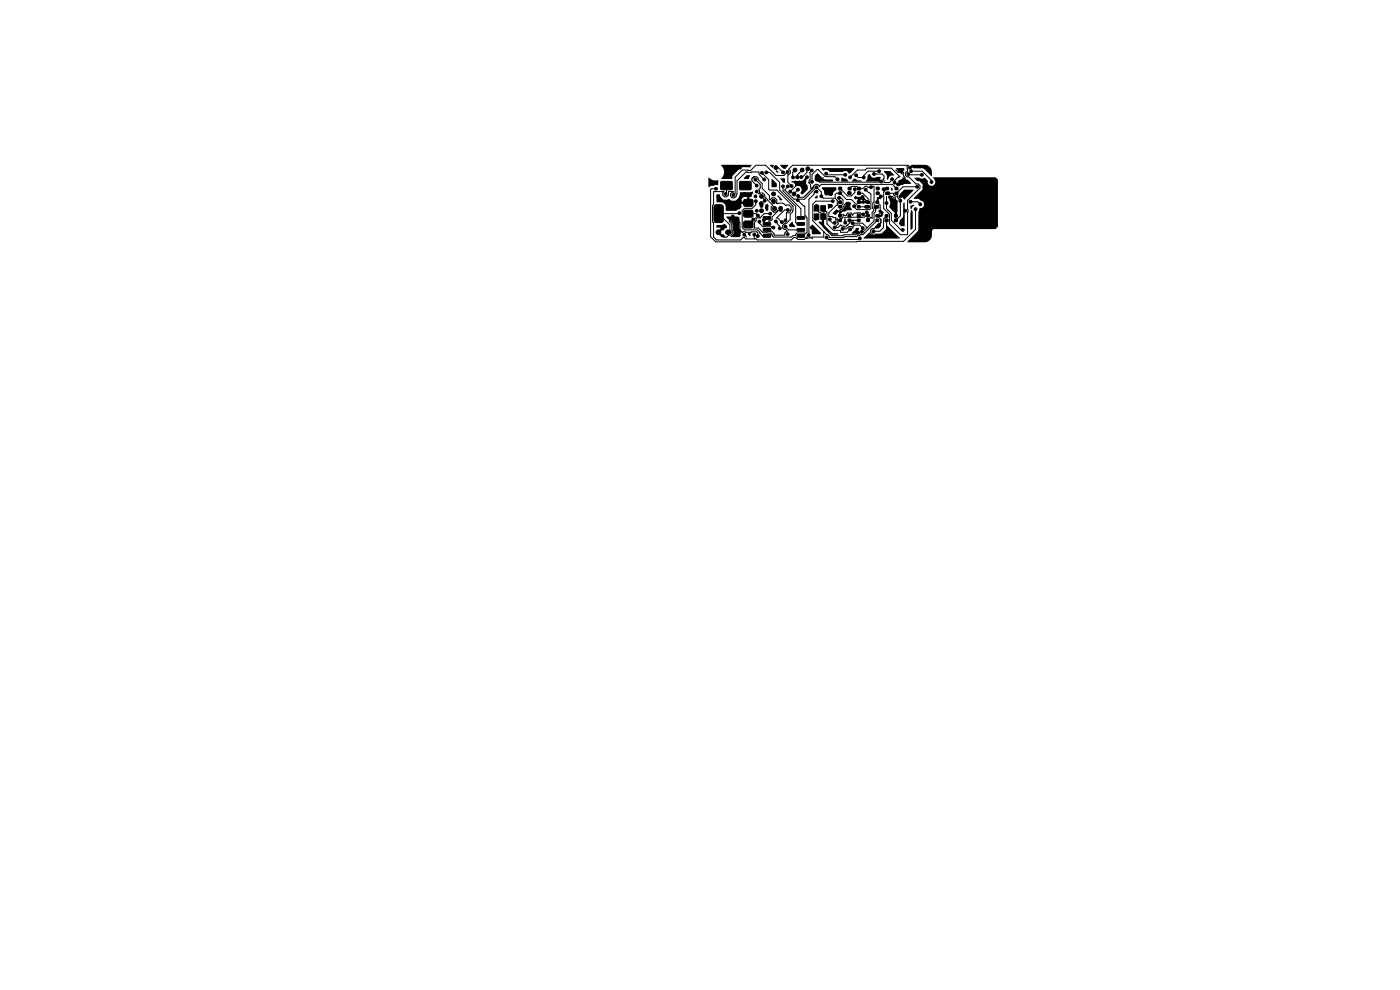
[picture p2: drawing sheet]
<svg xmlns="http://www.w3.org/2000/svg" width="297mm" height="210mm" viewBox="0 0 297 210" stroke-linecap="round" stroke-linejoin="round" font-family="sans-serif">
<g fill="#000" stroke="#000" stroke-width=".21">
<path d="M151.6 43.6l.2-.2h1.1l.5 .3v3l-.2 .5h-1.4l-.3-.2-.1-3.1zM152.9 38.5h2.4v1.7h-2.4zM156.9 38.5h2.4v1.7h-2.4zM157.8 42.4l.3-.1h1.5l.1 .4v.9l-.3 .2-1.5-.1-.1-.3zM157.8 44.7l.3-.1h1.5l.1 .4v.9l-.3 .2-1.5-.1-.1-.3zM157.8 47l.3-.1h1.5l.1 .4v.9l-.3 .2-1.5-.1-.1-.3zM161.9 49.8l1.5-.1 .1 .5-1.5 .1zM161.9 48.5h1.5l.1 .5-1.5 .1zM161.9 47.2h1.5l.1 .5-1.5 .1zM161.9 46l1.5-.1 .1 .5-1.5 .1zM169.1 46l1.5-.1 .1 .5-1.5 .1zM169.1 47.2h1.5l.1 .5-1.5 .1z"/>
<path d="M169.1 48.5h1.5l.1 .5-1.5 .1zM169.1 49.8l1.5-.1 .1 .5-1.5 .1zM172.7 45.4h1v1.1h-1zM172.7 43.6h1v1.2h-1zM174.1 43.6h1v1.2h-1zM174.1 45.4h1v1.1h-1zM178 43.6h.5v.5h-.5zM178 42.7h.5v.4h-.5zM178 46.5h.5v.5h-.5zM178 45.5h.5v.5h-.5zM178 40.7h.5v.5h-.5zM178 39.8h.5v.5h-.5z"/>
<path d="M179.9 46.5h.6v.5h-.6zM179.9 45.5h.6v.5h-.6zM180 40.7h.5v.5h-.5zM180 39.8h.5v.5h-.5zM181.9 46.5h.5v.5h-.5zM181.9 45.5h.5v.5h-.5zM181.9 43.6h.5v.5h-.5zM181.9 42.7h.5v.4h-.5zM181.9 40.7h.6v.5h-.6zM181.9 39.8h.6v.5h-.6zM183.9 46.5h.5v.5h-.5zM183.9 45.5h.5v.5h-.5z"/>
<path d="M183.9 43.6h.5v.5h-.5zM183.9 42.7h.5v.4h-.5zM185.8 46.5h.6v.5h-.6zM185.8 45.5h.6v.5h-.6zM185.8 43.6h.6v.5h-.6zM185.8 42.7h.6v.4h-.6zM185.9 40.8h.6v.4h-.6zM185.9 39.8h.6v.4h-.6zM187.8 46.5h.6v.5h-.6zM187.8 45.5h.6v.5h-.6zM187.9 40.8h.6v.4h-.6zM187.9 39.8h.6v.4h-.6z"/>
<path d="M189.8 46.5h.5v.5h-.5zM189.8 45.5h.5v.5h-.5zM189.9 40.8h.6v.4h-.6zM189.9 39.8h.6v.4h-.6z"/>
<circle cx="157" cy="35.6" r=".3"/>
<circle cx="158.2" cy="39.5" r=".3"/>
<circle cx="160.3" cy="38.1" r=".3"/>
<circle cx="160.5" cy="39.4" r=".3"/>
<circle cx="161.6" cy="36.7" r=".3"/>
<circle cx="162.1" cy="38.1" r=".3"/>
<circle cx="162.6" cy="36.6" r=".3"/>
<circle cx="164.6" cy="35.6" r=".4"/>
<circle cx="166.1" cy="39.5" r=".3"/>
<circle cx="166.1" cy="36.6" r=".3"/>
<circle cx="167.1" cy="36.5" r=".3"/>
<circle cx="167.1" cy="39.5" r=".3"/>
<circle cx="167.9" cy="39.5" r=".3"/>
<circle cx="168.2" cy="37.6" r=".3"/>
<circle cx="168.7" cy="36.1" r=".4"/>
<circle cx="169.2" cy="37.6" r=".3"/>
<circle cx="170" cy="37.6" r=".3"/>
<circle cx="170.2" cy="36.1" r=".4"/>
<circle cx="171.2" cy="37.6" r=".3"/>
<circle cx="171.4" cy="35.8" r=".4"/>
<circle cx="172.2" cy="36.2" r=".3"/>
<circle cx="172.3" cy="38.6" r=".3"/>
<circle cx="173.2" cy="38" r=".3"/>
<circle cx="173.2" cy="39.7" r=".3"/>
<circle cx="175.3" cy="36.8" r=".3"/>
<circle cx="177.7" cy="38" r=".3"/>
<circle cx="179.3" cy="37.1" r=".3"/>
<circle cx="180.3" cy="37.6" r=".3"/>
<circle cx="181.6" cy="37.2" r=".3"/>
<circle cx="183.2" cy="37.7" r=".3"/>
<circle cx="184.8" cy="39.7" r=".3"/>
<circle cx="185.4" cy="36.9" r=".3"/>
<circle cx="186.2" cy="40" r=".3"/>
<circle cx="186.5" cy="36.3" r=".3"/>
<circle cx="186.9" cy="38.5" r=".3"/>
<circle cx="189.3" cy="38" r=".3"/>
<circle cx="189.8" cy="38.7" r=".3"/>
<circle cx="190.5" cy="39.1" r=".3"/>
<circle cx="191" cy="36.1" r=".3"/>
<circle cx="192.7" cy="36.9" r=".3"/>
<circle cx="193" cy="35.6" r=".3"/>
<circle cx="193.3" cy="36.3" r=".3"/>
<circle cx="194.6" cy="39.6" r=".3"/>
<circle cx="195.6" cy="37.1" r=".3"/>
<circle cx="196.1" cy="39.6" r=".3"/>
<circle cx="197.6" cy="38.6" r=".3"/>
<circle cx="151.9" cy="40" r=".3"/>
<circle cx="152.4" cy="49.3" r=".5"/>
<circle cx="152.4" cy="49.3" r=".3"/>
<circle cx="152.4" cy="41.7" r=".3"/>
<circle cx="153.9" cy="41.1" r=".3"/>
<circle cx="154.4" cy="49.3" r=".5"/>
<circle cx="154.8" cy="49.3" r=".3"/>
<circle cx="155.4" cy="45.9" r=".3"/>
<circle cx="155.6" cy="41.4" r=".3"/>
<circle cx="156.5" cy="46.7" r=".3"/>
<circle cx="156.5" cy="48.8" r=".3"/>
<circle cx="156.8" cy="45.2" r=".3"/>
<circle cx="157" cy="42.7" r=".3"/>
<circle cx="157.9" cy="49.8" r=".3"/>
<circle cx="158" cy="41.1" r=".3"/>
<circle cx="158.7" cy="43" r=".3"/>
<circle cx="158.8" cy="47.6" r=".3"/>
<circle cx="158.8" cy="45.3" r=".3"/>
<circle cx="159.8" cy="46.6" r=".3"/>
<circle cx="160" cy="49.8" r=".3"/>
<circle cx="160.3" cy="41.7" r=".3"/>
<circle cx="160.3" cy="42.7" r=".3"/>
<circle cx="160.5" cy="40.6" r=".3"/>
<circle cx="160.5" cy="44.7" r=".3"/>
<circle cx="160.8" cy="50.1" r=".3"/>
<circle cx="160.8" cy="45.7" r=".3"/>
<circle cx="161.1" cy="47" r=".3"/>
<circle cx="161.5" cy="43.2" r=".4"/>
<circle cx="161.5" cy="44.7" r=".4"/>
<circle cx="161.5" cy="41.7" r=".4"/>
<circle cx="161.5" cy="44.7" r=".3"/>
<circle cx="161.5" cy="43.7" r=".3"/>
<circle cx="162.1" cy="46.7" r=".3"/>
<circle cx="162.2" cy="42.6" r=".3"/>
<circle cx="163.4" cy="45.3" r=".3"/>
<circle cx="164.1" cy="41.1" r=".4"/>
<circle cx="164.1" cy="42.7" r=".4"/>
<circle cx="164.1" cy="48.3" r=".3"/>
<circle cx="164.1" cy="42.9" r=".3"/>
<circle cx="164.2" cy="41.1" r=".3"/>
<circle cx="164.3" cy="44.2" r=".4"/>
<circle cx="164.4" cy="44.4" r=".3"/>
<circle cx="164.6" cy="47" r=".3"/>
<circle cx="165.4" cy="48.4" r=".3"/>
<circle cx="165.6" cy="44.2" r=".4"/>
<circle cx="165.6" cy="44.5" r=".3"/>
<circle cx="165.9" cy="47.1" r=".3"/>
<circle cx="166.6" cy="46.7" r=".3"/>
<circle cx="166.6" cy="48.1" r=".3"/>
<circle cx="167.1" cy="49.7" r=".3"/>
<circle cx="167.1" cy="44.5" r=".3"/>
<circle cx="167.6" cy="40.6" r=".3"/>
<circle cx="168.4" cy="41.1" r=".4"/>
<circle cx="169.2" cy="42.5" r=".3"/>
<circle cx="169.3" cy="40.2" r=".3"/>
<circle cx="169.3" cy="41.6" r=".3"/>
<circle cx="169.9" cy="50" r=".3"/>
<circle cx="171.5" cy="49.9" r=".3"/>
<circle cx="172.2" cy="48.3" r=".3"/>
<circle cx="172.7" cy="49.3" r=".3"/>
<circle cx="173" cy="46.4" r=".3"/>
<circle cx="173.2" cy="43.7" r=".3"/>
<circle cx="173.2" cy="40.6" r=".3"/>
<circle cx="174.2" cy="41.6" r=".3"/>
<circle cx="174.6" cy="45.6" r=".3"/>
<circle cx="174.8" cy="44.7" r=".3"/>
<circle cx="175.4" cy="50.4" r=".3"/>
<circle cx="176" cy="46.5" r=".3"/>
<circle cx="176.3" cy="43.7" r=".3"/>
<circle cx="176.3" cy="41.1" r=".3"/>
<circle cx="176.7" cy="42.7" r=".3"/>
<circle cx="177.1" cy="48.3" r=".3"/>
<circle cx="177.1" cy="47.3" r=".3"/>
<circle cx="178" cy="42" r=".3"/>
<circle cx="178.2" cy="42.9" r=".3"/>
<circle cx="178.2" cy="45.7" r=".3"/>
<circle cx="178.2" cy="40" r=".3"/>
<circle cx="178.8" cy="48.6" r=".3"/>
<circle cx="179.3" cy="47.2" r=".3"/>
<circle cx="180.1" cy="40.9" r=".3"/>
<circle cx="180.3" cy="48.7" r=".3"/>
<circle cx="180.9" cy="47.3" r=".3"/>
<circle cx="181.2" cy="43.7" r=".3"/>
<circle cx="181.4" cy="40.1" r=".3"/>
<circle cx="182" cy="49.4" r=".3"/>
<circle cx="182.2" cy="45.8" r=".3"/>
<circle cx="182.2" cy="41" r=".3"/>
<circle cx="182.4" cy="42.2" r=".3"/>
<circle cx="182.4" cy="50.6" r=".3"/>
<circle cx="182.8" cy="49.2" r=".3"/>
<circle cx="183" cy="41.8" r=".3"/>
<circle cx="183" cy="48.4" r=".3"/>
<circle cx="183.1" cy="45.5" r=".3"/>
<circle cx="183.6" cy="40.2" r=".3"/>
<circle cx="183.7" cy="43.9" r=".3"/>
<circle cx="183.9" cy="45.1" r=".3"/>
<circle cx="184" cy="42.8" r=".3"/>
<circle cx="185.3" cy="49.1" r=".3"/>
<circle cx="185.8" cy="44" r=".3"/>
<circle cx="186.2" cy="41" r=".3"/>
<circle cx="186.4" cy="47.8" r=".3"/>
<circle cx="186.9" cy="41.7" r=".3"/>
<circle cx="187.5" cy="40.1" r=".3"/>
<circle cx="188.1" cy="43.1" r=".3"/>
<circle cx="188.1" cy="46.7" r=".3"/>
<circle cx="188.5" cy="41" r=".3"/>
<circle cx="188.8" cy="41.8" r=".3"/>
<circle cx="190.1" cy="42.8" r=".3"/>
<circle cx="190.1" cy="46.7" r=".3"/>
<circle cx="190.1" cy="45.8" r=".3"/>
<circle cx="191" cy="42.6" r=".3"/>
<circle cx="191" cy="41.7" r=".3"/>
<circle cx="191.5" cy="48.8" r=".3"/>
<circle cx="192" cy="44.7" r=".3"/>
<circle cx="193.2" cy="42.8" r=".3"/>
<circle cx="194.2" cy="44.4" r=".3"/>
<circle cx="195.2" cy="43.4" r=".3"/>
</g>
<g fill="none" stroke="#000" stroke-width=".21">
<path d="M154.1 39.4v1.6l-.2 .1M160 37.5l-.3 .4M160.3 38.1l1 1v.8l-.3 .3 .1 .2v.5l-.1 .2 .8-.1 .4 .4v.4l.2 .2M160.5 39.3l-1-1v-.5l.3-.3h.7l.4 .4v.2l.8 .8v1.1l1.5 1.5v.8l.2 .1 .4-.4h.6l.4 .4-.1 .7M160.5 39.3v.1M161.6 36.7l1.5 1.4v2l.2 .2h1.5l3.4 3.4a1.83 1.83 0 0 1-.6 1.7v1.2l-.7 .7h-.4l.2 .2h-.3l-.4 .3v.5l1 .8-.5 .3v.5h-2.2l-.1-.4-.5-.5h-.7l-.3-.2M162.1 38.1l-1.1-1.1-.1-.5h-2.6l-1.9 1.9v2.8l-.6 .8h-.5l-.3-.4v-.5l.6-.5h-1.1v.8l-.3 .3h-.5l-.4-.3v-.5l.3-.3h-2.2v2.8l-.3 .2v3.5l.3 .2v3l.6 .6h5.1l.5-.5h.3l.3 .3h2M162.6 36.6h.7l2.1 2.1v1.6l3.4 3.4v3.5l.3 .3h.8M162.6 36.6h.1M164.6 35.6h.5M165.1 35.6l1 1M166.1 39.5v1l3.8 3.8v1.9"/>
<path d="M167.1 36.5l-.8 .7h-1.7l-2.2-2.1h-2l-1.1 1.1-1.8-.1-1.5 1.5v3.4l-.4 .4M167.1 39.5l-.6 .8 2 2h2.2l2.5-2.6 1 1v.9l.5 .4h2.5M167.9 39.5l-.8-.8v-1.6l.6-.4v-.5l-.4-.3 .8-.8h24.6a1.3 1.3 0 0 0-.2 1.2l-.4 .4v.5l.4 .3h.3l1.5 1.5h.5l.4 .4v.5l-2.7 2.6v7.3h-1.5l-2.3-2.3v-2.1l-1.2-1.2v-3.5l.7-.7h-.6l-.1 .1M168.7 36.1l-.6 .5 .1 1M168.7 36.1h.1M170 37.4l.1 .1M170.1 37.5h.1M170.4 35.8l-1.2 1.3v.5M171.2 36.1v.5l-1 1h-.2l.1-.1M171.2 37.6l-1.4 1.3h-.5l-1.7 1.7M171.7 38.8h.1M172.2 36.2l-.5 .4 .2 1.5-.2 .2-.1 .5 .4 .3v.8l.2 .2v-.2l.8-.8h.5l.3 .4 .4-.4h15.1l.9 .9"/>
<path d="M172.6 39.5v.2l-2.1 2.2h-1.1l-.1-.3M173.2 38l.7 .6h12.9l.1-.1M174.7 37.7l-.3 .3M175.3 36.8l.2 .3h3.8M177.3 38.1l.4-.1-.6-.5-2.1-.1-1.4-1.4h-.3l-1 1v1.6M179.3 37.1h.1M180.3 37.6l1.6-1.5h1.6l.4-.4h5.2l1.8 1.8-.4 .1-.7 .7v.4M184.8 39.7h-.7l-.2-.2h-.4l-.5 .5h-.8l-.5-.5h-1l-.5 .5M185 39.5h.4v3.4M185.4 36.9h1.7l.4 .4v.5l-.2 .3 .2 .2v.4h1.2l.6-.7M186.5 36.3h-2.3l-1 .9v.5h-1.1l-.5-.5M190 36l.5 .5"/>
<path d="M190.5 36.5h1.2v.8l.3 .4v.9l-.5 .5h-1M191 36.1l-.5 .4M192.7 36.9l.2 .2h2.7M193.3 36.3h2.4l1.9 2v.3M194.6 39.6h-3l-1.4 1.4M151.6 40.6h.1M151.9 40h-.9l-.3 .3v9.9l1.1 1.1 39.9-.1 2.5-2.5v-4.3M152.1 40.6h.1M152.4 41.7l1.4 1.3h4.9M155.4 45.9v.3l-.7 .8 .5 .6v1.2l.2 .2v.5l-.3 .4h-.5l-.4 .4h-.8l-1-1M156 48.8h1M156.5 46.7l.5 .5v1.6"/>
<path d="M156.8 45.2l-.1 .1h-4.3l2.4 2.4v1.6M157 48.8l.5 .5 3.1-.1 .2 .2v.7M157.9 49.8l.5 .5M158.7 45.3h1.7l.9 .9M159.8 46.6l-1.1 1M160 49.8v.7l.2 .2M160.1 47.2h.1M160.3 42.7v.7l-.7 .8h-1.7l-.5 .5v3.6l.5 .5h2.8l1.1 1.2h.9M160.5 40.6h.1M161.1 47v.3l.8 .8h1.7l.2 .2h.3M161.3 46.2h-1l.1 .6-.3 .4M161.5 41.7l.7 .6v.3"/>
<path d="M161.6 49.1h.1M162.4 42h.1M162.5 42l1.5 1.6-.4 .3v.6l.5 .5h.5l.4-.3M162.7 46.2l-.6 .5M163.4 45.3h-1.3l-.8 .9M164 44.9h.1M164.6 47l.7 .9 .1 .5M164.7 43.1h.1M164.8 43.1l.1 .1 .3-.1a1.57 1.57 0 0 1 1.5 .5l.7-.1a.98 .98 0 0 1 0 1.6h-.6v1.6h-.2M165 44.6v.2l-1.2 1.2v.6l-.3 .2h-.4v.3l-.4 .4M165 44.6h.1M166.6 48.1l.7 .7h2.6"/>
<path d="M167.1 44.5h-.6l-1.7 1.7h.2l.9 .9M169.2 42.5l1.3 1.2h.2v1.9l.5 .6v3.1l-.3 .3-.2-.2h-1.6l-.3 .3v.3h-.6l-.3 .3h-3.8l-.6-.9h-1.6l-1-1h-.9l.1-1.2M169.2 40.3l-.5 .6v.2M169.5 41.9h.1M173.2 44.2v.3l1.4 1.2v2.4l1.9 1.9 5-.2 .5-.4M173.2 40.6h-.3l-.2 .6-1.1 1.1-.1 7.6M174.6 44.2l.8 .8v2.5l1.4 1.4h1.4l.1 .4h1.4l.6-.6M174.8 49.2v1.1h-2.5v.3l-.3-.3-.9 .3v-.3l-.5 .5h-1.3l-.5-.4h-.4l-.5 .5h-7.2l-.3-.3-.2 .1M175.4 50.4l.4 .4h6.4l.2-.2M176 46.5v.2l.6 .6h.5M176.7 42.7h-3.6l-.7 .6v3.5l2.4 2.4M177.2 42l.5 .5-.1 .7 .2 .2-.4 .1-1.6 1.7v.7l1.5 .3"/>
<path d="M177.2 42v-.7l.3-.3h.7l1.4 1.3h1l1.6 1.6h1.5M177.3 46.2h.1M177.3 46.2v.5l.3-.3 .2 1.1-.7 .8h.7l.5-.5 1.1 .3 .9-.8v-.2l.3-.4h1.6M178 42l.2-.2 .6 .6v.9l-.6 .6M178.2 40l1.6 1.6h.8l.8-.8v-.7M179.3 44.2l-1.1 1.1M179.7 47.9h.1M179.8 47.8l-.1 .1M180.1 40.9l.1 .1M180.2 42.9h-.6l-.8 .9v.4l-.2 .2h-.4v1.4M180.9 47.3h2.1l1 1M181.1 46.7h.1"/>
<path d="M181.8 45.2h.1M181.9 45.2h.1M182.2 45.8l.3 .3M182.2 41h.8l1.4 1.3M182.4 45.2h.1M183 41.8l1 1M183 48.4l-.6-.6h-1.1l-.4 .1v.5l-.3-.3h-.5l-.6 .5h-.7M183.1 45.5h-.3l-.3-.3h-1.2l-.5 .5-.2-.5h-.8l-.2 .2v.3h-.5l-.3-.3v.7l-.2 .3h-.4v.3M183.3 42.2h-.9l-.2 .2v.5M183.4 49.4h.1M183.6 40.2l1.2 1v3l-.3 .3h-2.7l-.6-.8M183.7 43.9h.1"/>
<path d="M184 42.8h.1M184.1 45.8v-.5l-.2-.2v.5l-.5 .5h-4.2l.1 1.1M184.8 46.1l-.3 .3h-.6l.2 .3M184.8 46.1h.1M185.2 43.9h.1M185.4 42.9h.1M185.4 42.9l-.2 .2v1.1l.2 .2v.3l-.4 .3v1.3l-.2-.2M185.6 43.3v.5l.2 .2M185.8 44v.9l-.4 .3v1.7l-2.3 2.3h-.3M186.1 46.7l-3 3.1-.6-.1-.8 .5-5.7 .2v-.3l-1.2-.9M186.1 43.9l-.3 .1M186.9 41.7l-.8 .7v.5l.6 .6v1.7l-.6 .6 .8 .7v.8l-.5 .5"/>
<path d="M187.8 46.1v.1M188.1 41.7v2.6l1 1v1.4l2 2.1h.4M188.1 46.7v2.5l-.5 .5h-2.6l-.3-.4v-.5l.3-.3h.5l1.4-1.4M188.1 45.8v.3l-.4 .1-.2 .2-.1 1.9-.7 .8h-1.4M188.2 41h1.4v.3l.2 .3h.6v.3l.4 .4h.2v3.5l-.9 .9M188.8 41.8l.5-.1 .3 .3h.4l.1 3.8M193.2 42.8h1.5l.5 .6"/>
</g>
<g fill="#000">
<path d="M150.3 37.7h.2a2.07 2.07 0 0 0 1.9 .6l-.1 1h-.6l-1.3 .4zM157.8 37.8l.6-.6h.7l-.3 .8h-.9zM153 35h6.3l.1 .1-.4 .4h-1.6l-.3 .1-1.6 1.6-.2 .8-2.2-.1a2.07 2.07 0 0 0-.1-2.9zM163.7 38h.2l.9 .9-.1 .8-1-.1zM163.4 35h.7l-.1 .5h-.2l-.4-.3zM164.6 36.2h.3l.2 .4h-.3zM165.6 37.8l.9 .1v.8h-.4zM165.6 35h1.5l.1 .1-.7 .8-.4-.2-.5-.5zM167.9 38.4h1.5a1.42 1.42 0 0 0 1.3-.5l.3-.3h.2l-.2 1.2 .4 .6v.7l-1.1 1.1h-.2a.42 .42 0 0 1-.3-.3 .42 .42 0 0 1 .2-.4 .87 .87 0 0 0-.3-.9 .87 .87 0 0 0-.9-.1 1.13 1.13 0 0 0-.9-.9zM173.4 36.8h.1l1.3 1.2 1.8 .1 .1 .3-.1 .1-2.9 .1a.48 .48 0 0 1-.7-.3l-.1-1zM174.4 39.8l.1-.1h2.8l.1 .6-.7 .6-.2 .5h-1.4l-.3-.3v-.6zM178.5 37.7l.4 .1a.8 .8 0 0 1 1 .7h-1.4z"/>
<path d="M174.3 35.7h6.9v.2l-.9 .9h-.2a.84 .84 0 0 0-1.3-.3h-2.8a.99 .99 0 0 0-1.4-.3l-.3-.3zM181.1 37.9l.9 .4h.7l.1 .1-2 .1v-.2zM184 37.3l.6-.4a.88 .88 0 0 0 1.4 .6l.8 .1v.9h-3l-.1-.1a1.08 1.08 0 0 0 .3-1.1zM187.6 36.3h1.3l.7 .9a1.35 1.35 0 0 0-1.3 .9l-.2-.2a1.17 1.17 0 0 0-.5-1.3zM189.1 39.9l.3 .1-.1 .4-.3-.1zM190.7 38.2l.6-.2 .4-.4 .4 .4 .5 .1 .7 .8-.1 .1-1.9 .1a.42 .42 0 0 1-.6 .2 .42 .42 0 0 1-.1-.6l-.1-.3zM190.1 35.7h1.7l.1 .3-.4 .4v.6h-.2l-1.2-1.1zM193.3 35h2.8a1.54 1.54 0 0 1 1.6 1.6v.7h-.2l-1.6-1.5-2-.1-.7-.3zM194.1 37.7h.9l.7 .2 .4-.2 .7 .6a.85 .85 0 0 0 .5 1.1 .85 .85 0 0 0 1.1-.5 .85 .85 0 0 0-.4-1.1l.1-.2h13.1l.5 .6v9.8l-.5 .6h-13.1l-.4 .3v.8a1.54 1.54 0 0 1-1.5 1.7l-3.7-.1 2.3-2.4v-4l.2-.6a1.14 1.14 0 0 0 1-1.2l-.2-.4-.9-.5-1-.1 1.6-1.7a1.11 1.11 0 0 0 .1-1.4l-.6-.5-.5-.1-.5-.5zM152 47.8l1.1-.1 .6-.2 .5 .4v.4l-.7 .6-.2-.1-.5 .5 .5 .5 .2-.1 .3 .6h-.8l-.7-.8v-.4l.6-.7-.8-.1zM154.1 46l2.4-.1 .3 .2v2.3l.6 .7-.3 .5v.5l-.3 .2-1.8-.1a1.22 1.22 0 0 0 .6-1.3l-.2-1.4-1.3-1.4zM158.7 49.4h.6l-.1 .7h-.2l-.3-.3z"/>
<path d="M152 41.3h.7l.1 .3a1.19 1.19 0 0 0 1.3 .7l.6-.1a.95 .95 0 0 0 1 .4h1.5v.2h1.3v-1a.97 .97 0 0 0-1.3 .8h-1.3l.8-.6 .3-1.2 2.7-.1 .1 .3-.4 .7-.4 .1v1.2h-.3l-.1 .3h-1.4a.91 .91 0 0 1-.3 1.1l-.7 .3h-2.2l-.1-1-.2-.5-.6-.3h-1.1zM162.4 43.4a.36 .36 0 0 1 .5-.1 .36 .36 0 0 1 .1 .5v.8l-.5 .1-.3-.6zM164.9 41.5h.2l.8 .8v.2h-.5zM168 47.1h.2l.1 .5 .4 .4-.1 .2-1.1-.1-.1-.4zM172.2 47.7h.2l1.7 1.7v.2h-1.8zM173.2 41.5h.2l.1 .5-.6 .1-.1-.2zM174.4 46h.4l.1 1.8 1.5 1.5 1.3 .2 .1 .2-1.3 .1-.9-.7-1.9-1.9 .1-.2h.6zM175.6 43.3h.5l.4 .2-.7 .8-.2-.1zM179.1 46.7l.1-.1 .2 .1v.5l-.1 .2-.3-.1zM176.7 45.2l.8-.8 .5 .2 .8-.1 .6-1 .1-.5 .9-.1a.44 .44 0 0 1 0 .8l.3 .9h-.9l-.5 .3a.8 .8 0 0 0-1.1 .9l-.2-.1v-.7l-.3 .1-.4 .5-.6-.2zM181.2 41.8l.3-.2 .4 .2 1-.1 .6 .6-.2 .4h.6l.2 .3-.9 .3-1-.2-.3-.4h1.1l-.1-.3-.5-.3v.6h-.5v-.6l-.4 .2zM181.6 48.4h.5l.1 .3a1.01 1.01 0 0 1-.8 .9h-.6l-.1-.1 .7-.7z"/>
<path d="M185.6 48.1l.6-.6h.6v.5l-.4 .5-.6-.1zM186 41.9l.9-.1-.1 .5-.4-.2-.1 .8-.3-.1zM186.4 44.7l.5-.3 .6 .7-.2 .7-.3 .2-.9-.1 .1-.4h.7l-.1-.3-.4-.2zM183.3 50.4l1.1-1.1a.98 .98 0 0 0 1.5 .4l1.1-.2 .9-.9 .3-.8 2.7 2.7-.1 .1h-7.5zM188.7 41.8l.3-.2 .3 .3a1.5 1.5 0 0 1 1.1 1.3v1.7l-.1 .7-.2 .2-.3-.1v-.7h-.2l-.9-1v-.3a.93 .93 0 0 0 0-1.2zM191.7 43h.2l.1 1.7-.1 3.2-.1 .1h-.6l-.5-.6 .2-.6 .7-.9zM193.2 44.6h.2l.2 .3v3.5l-.3 .3-.2-.1zM191 41l.8-.8 2 .1-1.9 2-.4-.4a.61 .61 0 0 1-.5-.9zM193.2 43.7l.6-.3 .2 .1-.7 .8-.2-.1z"/>
</g>
</svg>
